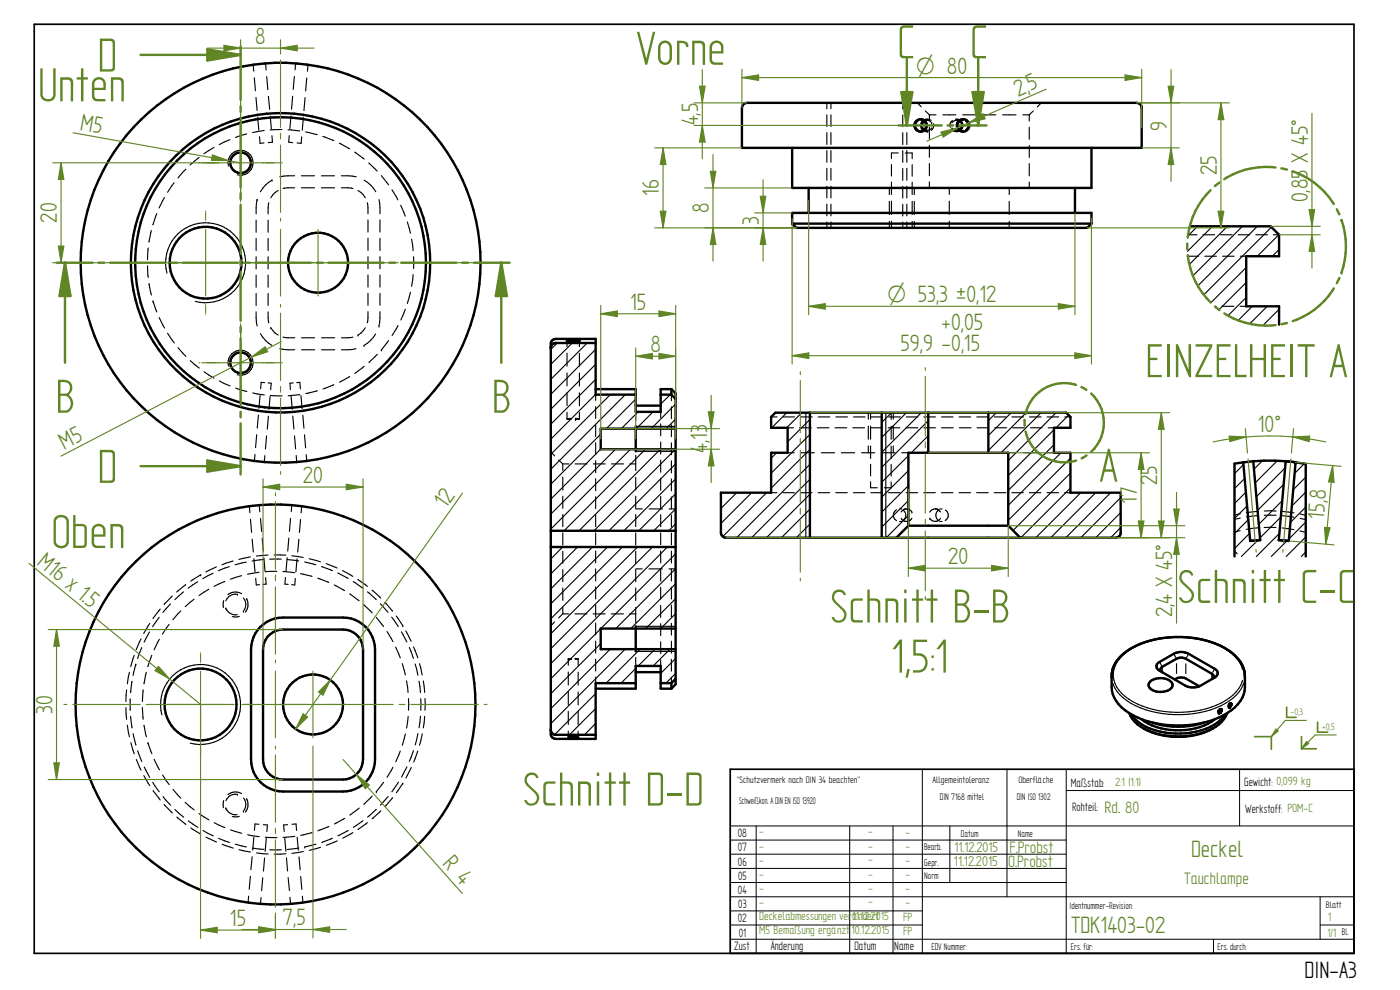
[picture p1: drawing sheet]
<svg xmlns="http://www.w3.org/2000/svg" width="420mm" height="297mm" viewBox="0 0 420 297" stroke-linecap="round" stroke-linejoin="round" font-family="sans-serif">
<defs><g id="words">
<g font-size="16.1" fill="#5f8525">
<text x="269.3" y="17.5">C</text>
<text x="291.1" y="17.5">C</text>
<text x="29.2" y="21.5">D</text>
<text x="191" y="19.4">Vorne</text>
<text x="11.4" y="30.4">Unten</text>
<text x="343.7" y="113.2">EINZELHEIT A</text>
<text x="16.7" y="123.8">B</text>
<text x="147.6" y="123.8">B</text>
<text x="29.2" y="144.9">D</text>
<text x="329.9" y="144.5">A</text>
<text x="15.3" y="164.4">Oben</text>
<text x="353.4" y="180.9">Schnitt C-C</text>
<text x="249.1" y="186.8">Schnitt B-B</text>
<text x="267.4" y="201.8">1,5:1</text>
<text x="156.9" y="241.7">Schnitt D-D</text>
</g>
<g font-size="8" fill="#5f8525">
<text x="76.6" y="13.2">8</text>
<text x="305.6" y="29" transform="rotate(-23 305.6 29)">2,</text>
<text x="309.3" y="27.4" transform="rotate(-23 309.3 27.4)">5</text>
<text x="23.9" y="38.9" transform="rotate(10 23.9 38.9)">M5</text>
<text x="209.5" y="37.6" transform="rotate(-90 209.5 37.6)">4,5</text>
<text x="350.2" y="39.2" transform="rotate(-90 350.2 39.2)">9</text>
<text x="365.2" y="52.6" transform="rotate(-90 365.2 52.6)">25</text>
<text x="197.8" y="58.9" transform="rotate(-90 197.8 58.9)">16</text>
<text x="212.8" y="64" transform="rotate(-90 212.8 64)">8</text>
<text x="392.5" y="60.7" transform="rotate(-90 392.5 60.7)">0,85 X 45°</text>
<text x="17.1" y="66.8" transform="rotate(-90 17.1 66.8)">20</text>
<text x="227.7" y="67.4" transform="rotate(-90 227.7 67.4)">3</text>
<text x="189.1" y="92.9">15</text>
<text x="282.6" y="99">+0,05</text>
<text x="195.2" y="105.6">8</text>
<text x="270.2" y="105.5">59,9 -0,15</text>
<text x="377.5" y="129.5">10°</text>
<text x="19.3" y="135" transform="rotate(-27 19.3 135)">M5</text>
<text x="212.2" y="135.9" transform="rotate(-90 212.2 135.9)">4,13</text>
<text x="90.9" y="144.9">20</text>
<text x="347.3" y="145.5" transform="rotate(-90 347.3 145.5)">25</text>
<text x="133.8" y="152.8" transform="rotate(-55 133.8 152.8)">12</text>
<text x="341.2" y="151.2" transform="rotate(-90 341.2 151.2)">17</text>
<text x="397.3" y="155.9" transform="rotate(-85 397.3 155.9)">15,</text>
<text x="397.8" y="150.1" transform="rotate(-85 397.8 150.1)">8</text>
<text x="10.9" y="169.2" transform="rotate(39 10.9 169.2)">M16 x 1.</text>
<text x="284.6" y="169.2">20</text>
<text x="25.2" y="180.9" transform="rotate(39 25.2 180.9)">5</text>
<text x="351.8" y="185.2" transform="rotate(-90 351.8 185.2)">2,4 X 45°</text>
<text x="15.7" y="214.2" transform="rotate(-90 15.7 214.2)">30</text>
<text x="357.5" y="257.2">Deckel</text>
<text x="132.6" y="259.3" transform="rotate(48 132.6 259.3)">R 4</text>
<text x="69" y="277.8">15</text>
<text x="84.8" y="277.7">7,5</text>
<text x="321.4" y="280">TDK1403-02</text>
</g>
<text font-size="8" x="391.5" y="293.5">DIN-A3</text>
<g font-size="7.7" fill="#5f8525">
<text x="275" y="22.1">O 80</text>
<text x="266.3" y="90.7">O 53,3 ±0,12</text>
</g>
<g font-size="5.6" fill="#5f8525">
<text x="331.5" y="243.8">Rd. 80</text>
<text x="302.9" y="256.1">F.Probst</text>
<text x="302.6" y="260.3">O.Probst</text>
<text x="355.4" y="265.2">Tauchlampe</text>
</g>
<g font-size="4.8" fill="#5f8525">
<text x="286.4" y="255.8">11.12.2015</text>
<text x="286.3" y="259.8">11.12.2015</text>
</g>
<g font-size="4.1">
<text x="321.4" y="236.1">Maßstab:</text>
<text x="373.4" y="235.9">Gewicht: 0,099 kg</text>
<text x="321.7" y="243.4">Rohteil:</text>
<text x="373.7" y="243.9">Werkstoff: POM-C</text>
<text x="221.4" y="251.2">08</text>
<text x="221.4" y="255.4">07</text>
<text x="221.5" y="259.7">06</text>
<text x="221.5" y="263.9">05</text>
<text x="221.5" y="268.1">04</text>
<text x="221.6" y="272.5">03</text>
<text x="221.4" y="276.7">02</text>
<text x="221.7" y="281.1">01</text>
<text x="220.4" y="285.1">Zust</text>
<text x="231.3" y="285.1">Änderung</text>
<text x="256.4" y="285.1">Datum</text>
<text x="268.4" y="285.1">Name</text>
</g>
<g font-size="4.1" fill="#5f8525">
<text x="398.4" y="281.2">1/1</text>
<text x="398.6" y="276.4">1</text>
</g>
<g font-size="4" fill="#5f8525">
<text x="334.7" y="235.8">2:1 (1:1)</text>
<text x="227.8" y="250.7">-</text>
<text x="260.5" y="250.6">-</text>
<text x="271.7" y="250.7">-</text>
<text x="227.8" y="255">-</text>
<text x="260.5" y="254.9">-</text>
<text x="271.7" y="255.1">-</text>
<text x="227.8" y="263.4">-</text>
<text x="227.8" y="259.1">-</text>
<text x="260.5" y="263.3">-</text>
<text x="260.5" y="259">-</text>
<text x="271.7" y="263.5">-</text>
<text x="271.7" y="259.2">-</text>
<text x="227.8" y="267.6">-</text>
<text x="260.5" y="267.5">-</text>
<text x="271.7" y="267.8">-</text>
<text x="227.8" y="271.7">-</text>
<text x="260.5" y="271.7">-</text>
<text x="271.7" y="271.9">-</text>
<text x="227.8" y="280.3">M5 Bemaßung ergänzt</text>
<text x="227.8" y="276.1">Deckelabmessungen verändert</text>
<text x="255.5" y="280.2">10.12.2015</text>
<text x="255.8" y="276.1">11.12.2015</text>
<text x="271" y="280.5">FP</text>
<text x="271" y="276.3">FP</text>
</g>
<g font-size="3.3">
<text x="282.1" y="239.9">DIN 7168 mittel</text>
<text x="305.2" y="239.9">DIN ISO 1302</text>
<text x="221.9" y="241.2">Schweißkon. A DIN EN ISO 13920</text>
<text x="288.4" y="251">Datum</text>
<text x="305.4" y="251">Name</text>
<text x="277.3" y="255">Bearb.</text>
<text x="277.4" y="263.8">Norm</text>
<text x="277.4" y="259.7">Gepr.</text>
<text x="321" y="272.8">Identnummer-Revision:</text>
<text x="402.7" y="280.7">Bl.</text>
<text x="279.5" y="285.1">EDV Nummer:</text>
<text x="321.4" y="285.1">Ers. für:</text>
<text x="365.4" y="285.1">Ers. durch:</text>
</g>
<g font-size="3.2" fill="#5f8525">
<text x="387.3" y="214.5">-0,3</text>
<text x="396.8" y="218.9">+0,5</text>
</g>
<g font-size="3.2">
<text x="221.1" y="235">&quot;Schutzvermerk nach DIN 34 beachten&quot;</text>
<text x="279.9" y="235">Allgemeintoleranz</text>
<text x="305.6" y="235">Oberfläche</text>
<text x="397.9" y="272.5">Blatt</text>
</g>
</g></defs>
<path d="M10.3 7.3h396v278.7h-396zM406.3 230.8h-187.2v55.2" fill="none" stroke="#000" stroke-width=".51"/>
<g fill="none" stroke="#000" stroke-width=".3">
<path d="M276.8 230.8v55.2M302.2 230.8v38.3M320 237.2h86.3M320 230.8v55.2M372 230.8v17M219.1 256.3h100.9M219.1 252.1h100.9M219.1 247.8h187.2M226.9 247.8v38.2M255 247.8v38.2M268 247.8v38.2M285.1 247.8v17"/>
<path d="M219.1 277.5h57.7M219.1 273.3h57.7M219.1 269.1h187.2M219.1 264.8h100.9M219.1 260.6h100.9M396.2 277.5h10.1M396.2 269.1v12.7M219.1 281.8h187.2M364.2 281.8v4.2"/>
</g>
<path d="M376.5 221h5v3.8" fill="none" stroke="#5f8525" stroke-width=".51"/>
<path d="M385.7 216.2l-4.2 4.8" fill="none" stroke="#5f8525" stroke-width=".34"/>
<path d="M382.9 218.7l.7 .6-2.1 1.7z" fill="#5f8525"/>
<path d="M382.9 218.7l.7 .6-2.1 1.7zM385.7 216.2h6.3M394.7 220.5l-4.1 4.2" fill="none" stroke="#5f8525" stroke-width=".34"/>
<path d="M386.2 212.2v3h2.8M390.6 221v3.7h4.4" fill="none" stroke="#5f8525" stroke-width=".51"/>
<path d="M392.1 222.5l.7 .6-2.2 1.6z" fill="#5f8525"/>
<g fill="none" stroke="#5f8525" stroke-width=".34">
<path d="M84.2 15.3v.9M84.2 18v20.2M72.2 36.3v.3M72.2 37.1v23.4M222.7 23.3l5-.8v1.6zM59.7 48.9h.2M60.5 48.9h23.4M84.2 40v1.7M84.2 43.5v20.2M84.5 48.9h.2M20.7 78.8h.9M23.4 78.8h20.2"/>
<path d="M45.4 78.8h1.7M48.9 78.8h20.2M70.9 78.8h.8M72.2 61.1v.2M74.2 78.8h45.3M84.2 65.5v.8M84.2 68.8v20M95.5 68.8v20M121.3 78.8h1.8M124.8 78.8h20.2M146.8 78.8h.9M72.2 96.4v.2"/>
<path d="M72.2 97.2v23.3M84.2 91.4v.8M84.2 94v20.2M59.7 108.8h.2M60.5 108.8h23.4M84.2 116v1.7M84.2 119.5v20.2M84.5 108.8h.2M72.2 121.1v.2M82.7 147.9v.9M82.7 150.5v20.3M84.2 141.5v.8"/>
<path d="M82.7 172.6v1.6M82.7 176.1v20.2M82.7 198v.9M19.2 211.4h.9M21.9 211.4h20.2M43.8 211.4h1.8M47.4 211.4h20.2M69.4 211.4h.8M72.7 211.4h45.3M82.7 201.4v20M93.9 201.4v20M119.8 211.4h1.7"/>
<path d="M123.3 211.4h20.2M145.3 211.4h.9M82.7 223.9v.8M82.7 226.5v20.2M392.1 222.5l.7 .6-2.2 1.6zM394.7 220.5h6.3M82.7 248.5v1.7M82.7 252v20.2M82.7 274v.9"/>
</g>
<path d="M395.4 216.7v3h3.1" fill="none" stroke="#5f8525" stroke-width=".51"/>
<g fill="none" stroke="#000" stroke-width=".72">
<path d="M223.3 31.2l.8-.3h117.1a1.48 1.48 0 0 1 1.4 1.5v12h-119.9v-12zM277.3 36.1a1.9 1.9 0 0 0 0 3.1M288 36.1a1.9 1.9 0 0 1 0 3.1M237.7 44.4v12h89.9v-12M242.7 56.4v7.5M322.6 56.4v7.5M237.7 67.1l1.3 1.3h87.3l1.3-1.3M237.7 67.1h89.9M237.7 67.1v-3.2h89.9v3.2M78.1 188.1a9.6 9.6 0 0 1 6.9-2.8h17.9a9.6 9.6 0 0 1 9.7 9.6v33a9.7 9.7 0 0 1-9.7 9.6h-17.9a9.6 9.6 0 0 1-9.7-9.6v-33a9.6 9.6 0 0 1 2.8-6.8zM80.3 191a6.2 6.2 0 0 1 4.7-2.1h17.9a6 6 0 0 1 6.1 6v33a6.1 6.1 0 0 1-6.1 6h-17.9a6 6 0 0 1-6.1-6v-33a5.8 5.8 0 0 1 1.4-3.9zM347.5 198.9l5.3-3 2-.3 1.9 .6 7.8 4.5a1.38 1.38 0 0 1 1 1.3 1.38 1.38 0 0 1-1 1.3l-4.8 2.7-1.3 .2h-1.4l-1.2-.5-7.8-4.5a1.34 1.34 0 0 1-.5-2.3z"/>
<path d="M333.6 202.4a11 11 0 0 0 1.4 7.9 19.6 19.6 0 0 0 13.1 7 29.7 29.7 0 0 0 21.5-4.2 9.2 9.2 0 0 0 4-6.9v-3.3M338.9 214a10.5 10.5 0 0 0 7.1 5.8 22.8 22.8 0 0 0 19.8-2.5 7.9 7.9 0 0 0 2.5-3.3M339.5 214.3a14 14 0 0 0 10.1 5.5 22.3 22.3 0 0 0 15.9-3.1l2.2-2.4M342.6 215.8a19.8 19.8 0 0 0 17.6 2.3 12.3 12.3 0 0 0 4.4-2.3M343 218.4a22.6 22.6 0 0 0 21.2 0M345.2 204.5a4.8 4.8 0 0 1 6.6 .6 1.93 1.93 0 0 1-1.8 2.2 4.3 4.3 0 0 1-5.3-1.6l.2-.8zM345.7 216.7a24.5 24.5 0 0 0 15.8 0M348.8 201.7a.88 .88 0 0 1-.6-.8 .88 .88 0 0 1 .6-.8l4.3-2.4a2.94 2.94 0 0 1 2.8 0l7.8 4.4a.85 .85 0 0 1 .5 .8 .85 .85 0 0 1-.5 .9M352.6 203.9a3.3 3.3 0 0 1 3.3-.3l4 2.3M366.3 212.8l-.6 .4v.5M366.3 212.7l.2 .1M366.6 212.9h.1"/>
<path d="M366.6 213l-.3 .8h-.5M369.1 211.1l-.3 .9M369.4 211h-.2M369.6 211.2l-.1 .5-.5 .4M373.6 202.3l-.1-.3a6.9 6.9 0 0 0-1.5-3.8 13.5 13.5 0 0 0-5.2-4.1l-2.3-1.1-3.5-1.1-6.1-.8h-2.6l-3.9 .4-5.4 1.4a13.4 13.4 0 0 0-9.2 8.3l-.2 1.2M373.6 202.4v1"/>
<circle cx="276.3" cy="37.6" r="1.86"/>
<circle cx="289" cy="37.6" r="1.87"/>
<circle cx="72.2" cy="48.8" r="3.1"/>
<circle cx="61.7" cy="78.8" r="10.8"/>
<circle cx="84.2" cy="78.8" r="43.7"/>
<circle cx="84.2" cy="78.8" r="44.9"/>
<circle cx="84.2" cy="78.8" r="60"/>
<circle cx="95.5" cy="78.8" r="9"/>
<circle cx="72.2" cy="108.8" r="3.1"/>
<circle cx="60.2" cy="211.4" r="10.8"/>
<circle cx="82.7" cy="211.4" r="60"/>
<circle cx="93.9" cy="211.4" r="9"/>
</g>
<g fill="none" stroke="#000" stroke-width=".34">
<path d="M76 19.4l.1 1.9M79.7 19l.2 2M88.7 19l-.1 2M92.4 19.4l-.1 2M76.3 23.3l.4 3.9M76.8 29.3l.4 3.8M77.3 35.1l.4 3.9M79.3 39.2l-3.5 .6M80 23l.4 3.9M80.5 28.9l.4 3.9M81.1 34.8l.3 3.9M84.6 38.9l-3.5 .1"/>
<path d="M86.4 38.9l3.5 .4M87.3 34.8l-.3 3.9M87.8 28.9l-.3 3.9M88.3 22.9l-.3 3.9M91 35.2l-.3 3.9M91.6 29.3l-.4 3.9M91.7 39.6l3.5 .8M92.1 23.4l-.4 3.9M248.1 30.9v1.7M248.1 34.5v3.5M248.1 39.8v3.5M249.4 30.9v1.7"/>
<path d="M249.4 34.5v3.5M249.4 39.8v3.5M270.9 30.9v1.8M270.9 34.5v3.5M270.9 39.8v3.6M272.1 30.9v1.7M272.1 34.5v3.5M272.1 39.8v3.5M275.3 30.9l1.2 1.1M275.5 36.4a1.46 1.46 0 0 0 0 2.5M276.3 39.5h.6M276.3 35.8h.7"/>
<path d="M276.3 39.1h.6M276.3 36.1h.7M277 36.4a1.44 1.44 0 0 1 .1 2.5M277.1 38.4l1 .7M277.3 39.2l1.1 .3M277.5 36l-.2 .1M277.7 39.5h.7M277.7 33.3l1.2 1.2M277.7 35.8l1.2 .1 .5 .2M277.7 36.1h.7M277.8 35.8l-.1 .1M278.4 36.1l.4 .1 .8 .6"/>
<path d="M278.4 36.1l-.5 .1-.8 .6M278.9 34.5h2M278.9 34.5v1.8M278.9 38.1v3.6M279.6 38.4a1.73 1.73 0 0 1-1.9 .7M280.2 37.1a1.89 1.89 0 0 1-.7 2M282.9 34.5h4M285.7 36.9a1.46 1.46 0 0 1 2.5 0M285.7 38.4l.3 .4 1 .3M285.8 36.2a1.72 1.72 0 0 0-.6 2M285.9 39.2l.5 .2 1.2 .1M286.9 35.8l1.1 .3"/>
<path d="M287 35.8h.6M287 39.1h.6M287 36.1h.6M287.6 39.4l-.3 .1M288 39.2l-.2 .1M288.2 36.4a1.48 1.48 0 0 0 .1 2.5M288.2 38.4l-.3 .4-.9 .3M288.3 39.5h.7M288.3 39.1h.7M288.4 35.8h.6M288.4 36.1h.6M288.9 34.5h4"/>
<path d="M289.8 36.4a1.49 1.49 0 0 1 0 2.5M294.9 34.5h4M300.9 34.5h4M306.9 34.5h2M308.9 34.5v1.8M308.9 38.2v3.6M310.1 33.3l-1.2 1.2M312.5 30.9l-1.2 1.2M49.3 59.3l-1.6 3.1M52.3 54.8l-2 2.9M55.8 50.8l-2.4 2.6M59.8 47.2l-2.7 2.3"/>
<path d="M64.2 44.2l-3 1.9M68.6 49.8a3.8 3.8 0 0 1 3.2-4.7 3.8 3.8 0 0 1 4.1 4 3.8 3.8 0 0 1-4.7 3.4M69 41.9l-3.2 1.5M74 40.2l-3.3 1M77.2 59.9l-.3 4.3M77.9 41l.2 2 1.1-.1M81.6 40.7l.2 2-1.3 .1M81.6 54a9.5 9.5 0 0 0-3.5 3.5M83.5 57.1l-1.6 1.4-.6 .9M86.8 40.7l-.2 2 1.2 .1M88.4 56.3l-3.4 .3M88.4 52.7l-4.4 .3"/>
<path d="M90.5 56.3h3.9M90.5 52.7h3.9M90.5 41.1l-.1 1.9-1.3-.1M96.5 56.3h3.9M96.5 52.7h3.9M96.9 40.9l3.3 1.3M101.8 43l3.1 1.7M102.4 56.3l3.5 .3M102.4 52.7l4.5 .3M106.5 45.6l2.8 2.1M107.4 57.1l1.6 1.4 .6 .9M109.3 54.1a9.3 9.3 0 0 1 3.5 3.4"/>
<path d="M110.7 48.9l2.5 2.5M113.7 59.9l.3 4.2M114.5 52.7l2.1 2.8M117.6 56.9l1.8 3.1M248.1 45.2v3.5M248.1 50.5v3.6M248.1 55.9v3.5M249.4 45.2v3.5M249.4 50.5v3.6M249.4 55.9v3.5M266.9 56.4v2M267.5 49.4v3.4"/>
<path d="M267.5 54.6v3.7M269.6 45.9h-2.1v1.7M270.9 45.2v3.5M270.9 50.5v3.6M270.9 55.9v3.5M271.7 45.9h2.1v1.7M272.1 45.2v3.5M272.1 50.5v3.6M272.1 55.9v3.5M273.8 49.4v3.5M273.8 54.7v3.7M274.4 56.4v2"/>
<path d="M278.9 43.6v3.6M278.9 49.1v3.6M278.9 54.6v1.8M284.9 56.4v1.9M302.9 56.4v2M308.9 43.6v3.6M308.9 49.1v3.6M308.9 54.6v1.8M44.3 79.8l.2 3.5M44.5 74.4l-.2 3.5M45.4 69.2l-.7 3.4M47.1 64.1l-1.2 3.3"/>
<path d="M76.9 66v3.7M76.9 71.5v3.7M76.9 77v3.7M80.5 66v3.7M80.5 71.5v3.7M80.5 77v3.7M80.7 60.8l-.2 3.4M110.2 60.8l.2 3.3M110.4 66v3.6M110.4 71.5v3.6M110.4 77v3.6M114 66v3.6"/>
<path d="M114 71.5v3.6M114 77v3.6M120.3 61.6l1.3 3.3M122.2 66.6l1 3.4M123.5 71.8l.5 3.4M124.1 77v3.6M248.1 61.3v3.5M248.1 66.6v1.8M249.4 61.3v3.5M249.4 66.6v1.8M266.9 60.4v4M266.9 66.4v2"/>
<path d="M267.5 60.4v3.9M267.5 66.4v2M270.9 61.3v3.5M270.9 66.6v1.8M272.1 61.3v3.5M272.1 66.6v1.8M273.8 60.4v4M273.8 66.4v2M274.4 60.4v4M274.4 66.4v2M284.9 60.4v3.9M284.9 66.4v2"/>
<path d="M302.9 60.4v4M302.9 66.4v2M44.7 85.1l.8 3.4M45.9 90.3l1.2 3.3M47.8 95.3l1.6 3.1M50.1 82a12 12 0 0 1 10.5-15.1 12 12 0 0 1 13 13 12 12 0 0 1-15 10.5M50.3 100l2 2.9M76.9 82.5v3.7M76.9 88.1v3.6M76.9 93.6l.3 4.2M80.5 93.6l.2 3.3M80.5 82.5v3.7"/>
<path d="M80.5 88.1v3.6M81.3 98.3l1.3 1.6 .9 .6M109.6 98.3l-1.3 1.6-.9 .6M110.4 93.5l-.2 3.4M110.4 82.5v3.6M110.4 88v3.6M114 93.5l-.3 4.3M114 82.5v3.6M114 88v3.6M119.5 97.7l-1.8 3M121.7 92.8l-1.4 3.2M123.2 87.7l-1 3.4"/>
<path d="M124 82.4l-.5 3.5M53.4 104.3l2.4 2.6M57.1 108.2l2.7 2.2M61.2 111.5l3 2M65.8 114.3l3.2 1.5M68.6 109.8a3.8 3.8 0 0 1 3.2-4.7 3.8 3.8 0 0 1 4.1 4 3.8 3.8 0 0 1-4.7 3.3M70.7 116.5l3.4 1M75.9 117.9l3.4 .6M78.1 118.7l-.4 3.8M78.1 100.1a9.9 9.9 0 0 0 3.5 3.5M79.4 114.8l-1-.1-.2 1.9M80.5 114.9l.9 .1-.2 1.9"/>
<path d="M81.1 119l-.4 3.9M81.1 118.7l3.6 .1M84 104.6l1.2 .3h3.3M85 101.1l3.5 .2M87.4 118.9l.3 3.9M88 114.9l-1 .1 .2 1.9M89.1 114.8l.9-.1 .2 2M90 118.4l-3.5 .3M90.3 118.7l.4 3.9M90.5 101.3h3.9M90.5 104.9h3.9M95.2 117.3l-3.4 .8"/>
<path d="M96.5 101.3h3.9M96.5 104.9h3.9M100.2 115.4l-3.3 1.3M104.9 113l-3 1.7M105.9 101.1l-3.4 .2M106.8 104.6l-1.1 .3h-3.2M109.3 109.9l-2.8 2.1M112.7 100.2a9.6 9.6 0 0 1-3.4 3.4M113.2 106.3l-2.5 2.5M116.6 102.2l-2.1 2.8M76.5 136.4l-.1 1.9M77 130.4l-.3 3.9"/>
<path d="M77.5 124.5l-.3 3.9M79.5 136.7l-.2 1.9M80 130.8l-.3 3.9M80.5 124.9l-.3 3.9M87.9 124.8l.3 3.9M88.4 130.8l.3 3.9M88.9 136.7l.2 1.9M90.9 124.6l.3 3.9M91.4 130.5l.3 3.9M91.9 136.4l.2 1.9M74.8 151.9l.2 1.9M75.2 155.8l.3 3.9"/>
<path d="M77.8 151.6l.2 1.9M78.2 155.6l.3 3.9M87.2 155.5l-.3 3.9M87.6 151.6l-.2 1.9M90.2 155.9l-.3 3.9M90.5 151.9l-.1 2M51.7 178.9l-2.4 2.5M55.1 177.6l-2.6 2.3M55.7 175.4l-2.7 2.2M58.2 179.8l-2.6 2.2M59.3 174.5l-2.8 2M60.2 172.5l-3 1.9"/>
<path d="M62.7 176.8l-3 1.9M64 172l-3.1 1.6M64.9 170.1l-3.1 1.5M67.5 174.5l-3.2 1.4M68.8 170l-3.2 1.2M70 168.3l-3.4 1.2M71.2 178.3a3.1 3.1 0 0 0-3.4 2M72.5 178.1h-.1a3.6 3.6 0 0 0-4 .3M72.5 172.7l-3.3 1.1M73.1 179.4a3.1 3.1 0 0 1 0 4M73.9 168.7l-3.3 .8M74 179.7a3.6 3.6 0 0 1-.4 4"/>
<path d="M75.1 167.1l-3.4 .8M75.7 161.8l.3 3.8M76.2 167.6l.3 3.9M76.7 173.5l.2 2 1-.1M77.8 171.7l-3.5 .6M78.7 161.5l.3 3.9M79.2 167.9l-3.5 .4M79.2 167.4l.3 3.9M79.7 173.3l.2 2h-1M80.4 166.5l-3.4 .3M80.9 167.8h3.5M82.2 166.5l3.6 .1"/>
<path d="M83.1 171.4l-3.5 .1M84.9 171.5l3.5 .3M85.7 173.3l-.2 2h1M86.2 167.9l3.5 .4M86.2 167.3l-.4 4M86.7 161.5l-.4 3.9M87.6 166.8l3.4 .5M88.6 173.6l-.1 1.9-1-.1M89.1 167.7l-.3 3.9M89.7 161.8l-.3 3.9M90.2 172.1l3.4 .8M91.4 168.6l3.4 .9"/>
<path d="M92.8 167.6l3.4 1M95.4 173.5l3.3 1.3M96.5 170l3.3 1.2M97.9 169.1l3.3 1.3M100.3 175.5l3.1 1.7M101.4 172l3.1 1.6M102.8 171.2l3.1 1.7M104.9 178.2l2.9 2.1M106 174.5l2.9 1.9M107.4 173.9l2.9 2M110.3 177.6l2.6 2.3M111.7 177.1l2.5 2.4"/>
<path d="M40.3 196.6l-1.1 3.4M40.8 199.3l-.8 3.3M42.3 191.7l-1.4 3.2M42.5 194.3l-1.2 3.3M44.9 189.6l-1.6 3.1M44.9 187.1l-1.8 3M45.5 196.6l-1.1 3.4M47.8 185.2l-2 2.8M47.8 191.8l-1.5 3.1M48.1 182.8l-2.2 2.7M50.7 187.4l-1.9 2.8M51.2 181.2l-2.3 2.6"/>
<path d="M54.3 183.3l-2.4 2.6M67.1 180.2l-.1 2.1M67.8 182.5a3.1 3.1 0 0 0 3.4 1.9M71.8 185h-2.1M109.2 181.4l2.5 2.5M112.9 185.3l2.2 2.7M114.2 181.1l2.2 2.6M115.5 180.7l2.3 2.7M116.2 189.5l1.7 3M117.5 185.2l2 2.8M118.7 194.1l1.4 3.3M118.9 184.8l2 2.9"/>
<path d="M120.5 189.6l1.6 3M120.7 199.1l1 3.4M121.8 189.3l1.6 3.1M122.8 194.3l1.3 3.2M124.1 194.1l1.3 3.3M124.6 199.2l.8 3.4M125.9 199.1l.8 3.4M348.2 199l.4 .7M352.5 196.6l.4 .7M353.1 199.1v3M355.9 199.2v2.9M356.5 196.6l-.4 .7"/>
<path d="M37.8 212.3l.2 3.5M38 207l-.2 3.5M38.2 217.6l.7 3.5M38.9 201.7l-.7 3.5M39.1 209.7v3.4M39.2 214.9l.4 3.5M39.6 204.4l-.4 3.5M42.7 212.3l.3 3.5M43 207l-.3 3.5M43.2 217.6l.7 3.5M43.9 201.7l-.7 3.5M48.6 214.5a12 12 0 0 1 10.5-15.1 12 12 0 0 1 13 13 12 12 0 0 1-15 10.6"/>
<path d="M122 204.3l.5 3.5M122.5 214.9l-.5 3.5M122.6 209.6v3.5M125.8 204.4l.4 3.4M126.2 214.9l-.4 3.5M126.3 209.6v3.5M127 204.3l.5 3.5M127.5 214.9l-.5 3.5M127.5 209.6v3.5M348.8 200.5v.8M363.7 202.5v.8M364.3 201l-.4 .7"/>
<path d="M372.9 200.9a11.2 11.2 0 0 0-6.3-6.8 30.7 30.7 0 0 0-26.6 .3 9.7 9.7 0 0 0-5.9 8.6 10.1 10.1 0 0 0 5.9 7.5 30.3 30.3 0 0 0 27.9-.4 10.6 10.6 0 0 0 5-6M373.3 204.9a12.7 12.7 0 0 1-8.4 7.5 30.8 30.8 0 0 1-26.7-2.2 9.9 9.9 0 0 1-4.2-5.2M39.3 222.8l1 3.4M40 220.1l.8 3.4M40.9 227.9l1.4 3.2M41.3 225.3l1.2 3.2M43.2 232.7l1.7 3M43.3 230.1l1.6 3.1M44.4 222.9l1.2 3.2M45.8 234.7l2 2.9M46 237.2l2.1 2.8M46.3 227.8l1.6 3.2"/>
<path d="M48.8 232.5l2 2.9M48.9 239l2.3 2.6M51.9 236.9l2.4 2.6M71.2 238.3a2.99 2.99 0 0 0-3.4 1.9M72.5 238.1l-.1-.1a3.6 3.6 0 0 0-4 .4M73.1 239.4a3.1 3.1 0 0 1 0 4M74 239.7a3.5 3.5 0 0 1-.4 4M111.7 238.8l-2.5 2.5M115.1 234.7l-2.2 2.8M116.5 239l-2.3 2.6M117.8 239.4l-2.2 2.6M117.9 230.2l-1.7 3"/>
<path d="M119.6 234.7l-2 2.9M120.1 225.3l-1.3 3.3M120.9 235l-2 2.9M121.7 220.2l-1 3.4M122.1 230.1l-1.6 3.1M123.4 230.3l-1.6 3.1M124.1 225.2l-1.3 3.2M125.4 225.3l-1.2 3.3M125.4 220.1l-.8 3.4M126.7 220.2l-.8 3.4M49.3 241.4l2.4 2.5M52.5 242.9l2.6 2.3"/>
<path d="M53.1 245.2l2.7 2.2M55.6 240.7l2.7 2.3M56.5 246.3l2.9 1.9M57.3 248.4l2.9 1.9M59.7 244.1l3 1.9M60.9 249.2l3.1 1.6M61.8 251.2l3.2 1.4M64.3 246.8l3.2 1.5M65.6 251.5l3.3 1.3M66.7 253.3l3.3 1.2M67.1 240.2l-.1 2.2M67.8 242.4a3.1 3.1 0 0 0 3.4 2"/>
<path d="M69.2 249l3.3 1M70.6 253.3l3.3 .8M71.7 254.9l3.5 .8M71.8 244.9l-2.1 .1M74.3 250.4l3.5 .6M75.7 257l-.4 3.9M75.7 254.5l3.5 .3M76.2 251.2l-.3 3.9M77 255.9l3.5 .3M77.7 247.3l-1.2-.1-.1 1.9M79 247.4l1.3 .1-.2 2M79.4 257.4l-.3 4"/>
<path d="M79.6 251.2l3.5 .1M79.9 251.5l-.3 3.9M81 255h3.4M85.5 251.5l.3 3.9M85.8 256.2l-3.5 .1M86 257.4l.3 3.9M86.3 247.4l-1.2 .1 .2 2M87.6 247.3l1.2-.1 .2 2M88.5 251l-3.5 .2M89.2 251.2l.3 3.9M89.7 254.4l-3.5 .5M89.7 257.1l.4 3.9"/>
<path d="M91 255.5l-3.4 .5M93.7 249.8l-3.5 .8M94.8 253.3l-3.3 .8M96.2 254.2l-3.4 .9M98.7 248l-3.3 1.3M99.8 251.5l-3.2 1.3M101.2 252.3l-3.3 1.3M103.5 245.5l-3.1 1.7M104.5 249.2l-3.1 1.6M105.9 249.8l-3 1.7M107.8 242.4l-2.8 2.2M108.9 246.3l-2.9 1.9"/>
<path d="M110.3 246.8l-2.9 2.1M112.9 242.9l-2.6 2.3M114.3 243.3l-2.6 2.4M74.6 268.9l-.1 1.9M75.1 262.9l-.3 3.9M78.3 269.3l-.1 1.9M78.9 263.4l-.4 3.9M86.5 263.3l.4 3.9M87 269.2l.2 2M90.2 263l.4 3.9M90.8 268.9l.1 1.9"/>
</g>
<g fill="#000">
<circle cx="277.1" cy="36.9" r=".17"/>
<circle cx="277.1" cy="38.9" r=".17"/>
<circle cx="278.4" cy="39.5" r=".17"/>
<circle cx="279.6" cy="36.8" r=".17"/>
<circle cx="285.7" cy="38.4" r=".17"/>
<circle cx="286.9" cy="35.8" r=".17"/>
<circle cx="289.8" cy="38.9" r=".17"/>
<circle cx="77.2" cy="59.9" r=".17"/>
<circle cx="81.6" cy="54" r=".17"/>
<circle cx="45.9" cy="90.3" r=".17"/>
<circle cx="81.3" cy="98.3" r=".17"/>
<circle cx="113.7" cy="97.8" r=".17"/>
<circle cx="107.4" cy="100.5" r=".17"/>
<circle cx="109.3" cy="103.6" r=".17"/>
<circle cx="114.5" cy="105" r=".17"/>
<circle cx="60.2" cy="172.5" r=".17"/>
<circle cx="71.2" cy="178.3" r=".17"/>
<circle cx="74" cy="179.7" r=".17"/>
<circle cx="40.8" cy="199.3" r=".17"/>
<circle cx="67.8" cy="182.5" r=".17"/>
<circle cx="73.1" cy="183.4" r=".17"/>
<circle cx="120.9" cy="187.7" r=".17"/>
<circle cx="365.7" cy="213.7" r=".36"/>
<circle cx="365.8" cy="213.8" r=".36"/>
<circle cx="365.9" cy="213.9" r=".36"/>
<circle cx="366.3" cy="212.8" r=".36"/>
<circle cx="366.4" cy="213.7" r=".36"/>
<circle cx="366.5" cy="212.8" r=".36"/>
<circle cx="366.6" cy="212.8" r=".36"/>
<circle cx="366.6" cy="212.9" r=".36"/>
<circle cx="366.6" cy="213" r=".36"/>
<circle cx="368.8" cy="212" r=".36"/>
<circle cx="368.9" cy="212.1" r=".36"/>
<circle cx="369" cy="212.1" r=".36"/>
<circle cx="369" cy="211.2" r=".36"/>
<circle cx="369.1" cy="212.1" r=".36"/>
<circle cx="369.1" cy="211.1" r=".36"/>
<circle cx="369.3" cy="211" r=".36"/>
<circle cx="369.4" cy="211" r=".36"/>
<circle cx="369.5" cy="211" r=".36"/>
<circle cx="369.5" cy="211.1" r=".36"/>
<circle cx="373.6" cy="202.4" r=".36"/>
<circle cx="44.4" cy="222.9" r=".17"/>
<circle cx="71.2" cy="238.3" r=".17"/>
<circle cx="74" cy="239.7" r=".17"/>
<circle cx="112.9" cy="237.5" r=".17"/>
<circle cx="120.9" cy="235" r=".17"/>
<circle cx="67.8" cy="242.4" r=".17"/>
<circle cx="73.1" cy="243.4" r=".17"/>
<circle cx="91.5" cy="254.1" r=".17"/>
</g>
<path d="M222.7 23.3l5-.8v1.6z" fill="#5f8525"/>
<path d="M337.6 22.5l5 .8-5 .8z" fill="none" stroke="#5f8525" stroke-width=".34"/>
<path d="M337.6 22.5l5 .8-5 .8z" fill="#5f8525"/>
<path d="M222.7 20.8v11.6M222.7 23.3h119.9M342.6 20.8v17.6M78.9 146.1l5-.8v1.6z" fill="none" stroke="#5f8525" stroke-width=".34"/>
<path d="M78.9 146.1l5-.8v1.6z" fill="#5f8525"/>
<path d="M103.9 145.3l5.1 .8-5.1 .8z" fill="none" stroke="#5f8525" stroke-width=".34"/>
<path d="M103.9 145.3l5.1 .8-5.1 .8z" fill="#5f8525"/>
<path d="M78.9 143.6v51.3M78.9 146.1h30.1M109 143.6v51.3M77.7 278.1l5 .8-5 .8z" fill="none" stroke="#5f8525" stroke-width=".34"/>
<path d="M77.7 278.1l5 .8-5 .8z" fill="#5f8525"/>
<path d="M93.9 278.9l5-.8v1.6z" fill="none" stroke="#5f8525" stroke-width=".34"/>
<path d="M93.9 278.9l5-.8v1.6z" fill="#5f8525"/>
<path d="M93.9 223.9v57.5M72.7 278.9h31.2M82.7 274.9v6.5" fill="none" stroke="#5f8525" stroke-width=".34"/>
<g fill="none" stroke="#5f8525" stroke-width=".72">
<path d="M19.5 78.8h8.3M29.6 78.8h1.7M33.1 78.8h16.5M51.4 78.8h1.7M54.9 78.8h16.5M73.2 78.8h1.8M76.7 78.8h16.5M95.1 78.8h1.7M98.5 78.8h16.6M116.9 78.8h1.7M120.4 78.8h16.5M138.7 78.8h1.7"/>
<path d="M142.2 78.8h8.2v30"/>
</g>
<path d="M150.4 78.8l1.7 10h-3.3z" fill="#5f8525"/>
<path d="M19.5 78.8v30M150.4 78.8l1.7 10h-3.3z" fill="none" stroke="#5f8525" stroke-width=".72"/>
<path d="M19.5 78.8l1.7 10h-3.3z" fill="#5f8525"/>
<path d="M17 78.8h2.5M19.5 78.8l1.7 10h-3.3zM150.4 78.8h2.5" fill="none" stroke="#5f8525" stroke-width=".72"/>
<g fill="none" stroke="#000" stroke-width=".34">
<path d="M231.4 125.1h1.8M233.1 135.8l-1.7 1.7M235 125.1h3.5M236.1 123.8l-4.5 4.6M236.4 128.4h1.7M236.4 135.8h2M239.9 128.4h3.5M240.3 125.1h3.4M240.4 135.8h4M240.6 123.8l-4.5 4.6M241.8 123.8v37.5M243.1 125.9l-6.7 6.6"/>
<path d="M243.1 130.3l-11.7 11.7M243.1 134.8l-11.7 11.7M243.1 139.3l-22 22M245.3 128.4h3.5M245.6 125.1h3.4M246.5 135.8h4M250.6 128.4h3.5M250.9 125.1h3.4M252.5 135.8h4M255.9 128.4h3.5M256.1 125.1h3.5M258.6 135.8h3.9"/>
<path d="M260.6 123.8v2M260.6 127.8v4M260.6 133.8v2M261.2 128.4h3.5M261.3 123.8v2M261.3 127.8v4M261.3 133.8v3.7M261.3 139.3v3.5M261.4 125.1h3.5M264.6 135.8h4M265.8 123.8v37.5M266.6 128.4h3.5"/>
<path d="M266.7 125.1h3.5M267.5 123.8v2M267.5 127.9v3.9M267.5 133.9v3.7M267.5 139.4v3.4M267.5 123.8l-2.9 2.9M268.1 123.8v2M268.1 127.8v4M268.1 133.8v2M270.6 135.8h2M271.9 128.4h3.5M272 125.1h3.5"/>
<path d="M272 123.8l-7.4 7.4M272.6 136.7l-8 8M276.5 123.8l-11.9 11.9M277.2 128.4h3.5M277.3 125.1h3.4M278.6 126.2l-14 14M278.6 130.7l-5.1 5.1M278.6 135.2l-.6 .6M282.6 125.1h3.4M282.6 128.4h3.5M287.9 125.1h3.4M287.9 128.4h3.5"/>
<path d="M293.1 125.1h3.5M293.2 128.4h3.5M298.4 125.1h3.5M298.6 128.4h3.5M299 123.8l-2.4 2.4M302.6 135.8h2.3M303.5 123.8l-6.9 6.9M303.7 125.1h3.5M303.9 128.4h3.5M307.2 135.8h4.5M308 123.8l-11.4 11.4M309 125.1h3.5"/>
<path d="M309.2 128.4h3.5M312.5 123.8l-12.1 12M314.1 135.8h2.2M314.3 125.1h3.4M314.6 128.4h1.7M316.3 128.9l-13.7 13.8M316.3 133.4l-13.7 13.8M316.9 123.8l-14.3 14.4M318.4 135.8l-15.8 15.8M319.6 125.1h1.7M320.7 124.5l-3.8 3.9M321.3 137.5l-18.7 18.6"/>
<path d="M216.6 147.8l-.2 .3M221.1 147.8l-4.7 4.8M225.6 147.8l-9.2 9.3M230.1 147.8l-13.2 13.2M231.4 147.8h1.8M234.9 147.8h3.5M240.2 147.8h3.5M243.1 143.8l-17.6 17.5M243.1 148.3l-13.1 13M243.1 152.8l-8.6 8.5M243.1 157.3l-4.1 4M245.5 147.8h3.5"/>
<path d="M250.8 147.8h3.5M256.1 147.8h3.5M261.3 144.6v1.7h2M261.4 147.8h3.5M266.6 147.8h3.6M267.5 144.6v1.7h-2.1M269.1 153a1.87 1.87 0 0 0 0 3.2M270 156.5h.6M270 152.7h.7M270.4 153.6a1.92 1.92 0 0 1 3.3 0M270.5 155.5l.5 .6M271 153a1.86 1.86 0 0 1 0 3.2"/>
<path d="M271 156.1l1.1 .4M271.3 156.5h.8M271.4 152.7h.7M271.9 147.8h3.5M272.6 154.7l-6.6 6.6M272.6 141.2l-8 8M272.6 145.7l-8 8M272.6 150.2l-8 8M273.7 155.5a1.81 1.81 0 0 1-1.6 1M277.2 147.8h3.5M279.1 155.5a2.2 2.2 0 0 0 2.2 1M280.7 152.7a1.74 1.74 0 0 1 1.5 .9"/>
<path d="M280.7 152.7a1.81 1.81 0 0 0-1.6 1M280.7 152.7h.6M281.8 153a1.92 1.92 0 0 0 0 3.2M282 156.5h.7M282.1 152.7h.6M282.3 155.5l-.4 .5-1 .4M282.5 147.8h3.5M283.7 153a1.8 1.8 0 0 1 0 3.2M287.8 147.8h3.5M293.1 147.8h3.5M298.4 147.8h3.5M303.6 147.8h3.5"/>
<path d="M308.9 147.8h3.5M314.2 147.8h3.5M319.5 147.8h1.8M321.3 141.9l-17.3 17.3M321.3 146.4l-14.9 14.9M324.3 147.8l-13.5 13.5M328.8 147.8l-13.5 13.5M333.3 147.8l-13.4 13.5M336.3 149.3l-12 12M336.3 153.8l-7.5 7.5M336.3 158.3l-3 3"/>
</g>
<path d="M232.7 123.8h87.3l1.3 1.3v3.3h-5v7.4h5v12h15v12.1a1.46 1.46 0 0 1-1.5 1.4h-117a1.55 1.55 0 0 1-1.4-1.4v-12.1h15v-12h5v-7.4h-5v-3.3zM243.1 123.8v37.5M264.6 123.8v37.5M278.6 123.8v12M296.6 123.8v12M272.6 157.7v-21.9h30v21.9M272.6 157.7h30M272.6 157.7l-3.6 3.6M302.6 157.7l3.6 3.6" fill="none" stroke="#000" stroke-width=".72"/>
<g fill="#000">
<circle cx="273.7" cy="153.6" r=".17"/>
<circle cx="279.1" cy="155.5" r=".17"/>
<circle cx="281.8" cy="153" r=".17"/>
</g>
<path d="M272.6 170.5l5-.9v1.7z" fill="none" stroke="#5f8525" stroke-width=".34"/>
<path d="M272.6 170.5l5-.9v1.7z" fill="#5f8525"/>
<path d="M297.6 169.6l5 .9-5 .8z" fill="none" stroke="#5f8525" stroke-width=".34"/>
<path d="M297.6 169.6l5 .9-5 .8z" fill="#5f8525"/>
<g fill="none" stroke="#5f8525" stroke-width=".34">
<path d="M240.2 111.5v.9M240.2 114.2v15.6M277.7 110.3v.8M277.7 112.9v18M240.2 131.6v1.7M240.2 135.1v15.6M277.7 132.6v1.7M277.7 136.1v17.9M240.2 152.5v1.8M240.2 156v15.7M272.6 146.8v26.2M277.7 155.8v1.7"/>
<path d="M277.7 159.3v17.9M302.6 157.7v15.3M240.2 173.5v.8M272.6 170.5h30M277.7 179v.9M17 188.9l.8 5h-1.6z"/>
</g>
<path d="M17 188.9l.8 5h-1.6z" fill="#5f8525"/>
<path d="M16.2 228.9h1.6l-.8 5z" fill="none" stroke="#5f8525" stroke-width=".34"/>
<path d="M16.2 228.9h1.6l-.8 5z" fill="#5f8525"/>
<path d="M14.5 188.9h70.5M17 188.9v45M14.5 233.9h70.5" fill="none" stroke="#5f8525" stroke-width=".34"/>
<path d="M293.6 17.6v20h-5.7M272.1 37.6h1.8M274.4 37.6h.3M275.2 37.6h7.4M284.4 37.6h1.7" fill="none" stroke="#5f8525" stroke-width=".72"/>
<path d="M291.9 27.6h3.3l-1.6 10z" fill="#5f8525"/>
<path d="M272.1 17.6v20M291.9 27.6h3.3l-1.6 10z" fill="none" stroke="#5f8525" stroke-width=".72"/>
<path d="M270.5 27.6h3.3l-1.7 10z" fill="#5f8525"/>
<path d="M269.7 37.6h2.4M270.5 27.6h3.3l-1.7 10zM293.6 37.6h2.5M403.9 73.9a25 25 0 0 1-1.3 7.8M322.9 115.5a11.8 11.8 0 0 0-15.1 8.7M324.6 116.1l1.4 .9M327.5 118.1a11.9 11.9 0 0 1 0 17.5M307.5 126v1.7M307.8 129.5a11.9 11.9 0 0 0 15.1 8.7M326.1 136.7l-1.5 .8" fill="none" stroke="#5f8525" stroke-width=".72"/>
<g fill="none" stroke="#000" stroke-width=".34">
<path d="M356.5 76.9h3.2M356.6 70.4h2.6M359.4 67.9l-2.9 2.9M361 70.4h3.5M361.6 76.9h3.5M363.9 67.9l-7.5 7.5M366.3 70.4h3.5M366.9 76.9h3.5M368.4 67.9l-11.5 11.4M371.6 70.4h3.5M372.2 76.9h1.8M372.9 67.9l-14.9 14.9"/>
<path d="M376.9 70.4h3.5M377.3 67.9l-17.8 17.9M381.6 68.2l-20.3 20.2M382.2 70.4h1.7M383.8 70.4l-6.5 6.5M383.9 74.8l-2.1 2.1M364.5 91.9h.3M366.7 91.9h3.6M372.2 91.9h1.8M374 80.3l-10.6 10.5M374 84.8l-8.2 8.1M374 89.2l-5.5 5.5"/>
<path d="M375.8 91.9l-4.2 4.2M380.3 91.9l-5.2 5.3M383.9 92.8l-4.9 4.9M383.9 97.3l-.2 .1M373.2 139.4l-2.7 2.7M378.9 138.3l-2.6 2.5M383.3 138.3l-6.6 6.6M391.4 139.1l-2.8 2.9M372.2 159.2l-1.7 .4M372.2 155.4l-1.7 .4M372.2 154.1l-1.7 .4M373.5 143.6l-3 3"/>
<path d="M373.9 147.7l-3.4 3.4M374.3 151.8l-3.8 3.8M374.6 155.9l-4.1 4.2M377.6 158.4l-3.6 .4M377.6 154.7l-3.6 .4M377.6 153.4l-3.6 .4M379.4 158.3h3.5M379.4 154.6h3.6M379.4 153.3h3.6M384.4 155.2l-6.3 6.2M384.8 150.2l-7 7.1M384.8 158.4l3.5 .5"/>
<path d="M384.8 154.7l3.6 .5M384.8 153.5l3.6 .4M385.3 145.3l-7.9 7.9M385.7 140.4l-8.6 8.7M390.1 159.3l1.8 .4M390.2 155.5l1.7 .4M390.2 154.2l1.7 .4M391.9 143.2l-3.8 3.7M391.9 147.7l-4.2 4.1M391.9 152.1l-4.6 4.7M391.9 156.6l-5.1 5.1M370.5 165.5l.8 .7"/>
<path d="M375 160.1l-4.5 4.5M377.4 162.1l-4.8 4.9M384 160.1l-6.9 6.9M386.2 162.3l-4.7 4.7M391.9 161.1l-5.9 5.9M391.9 165.6l-1.3 1.4"/>
</g>
<path d="M357.1 67.9h24.2l2.6 2.5v6.5h-9.9v15h9.9v5.5M373.1 138.7l-2.6 .4v27.9M376.1 138.4l-3 .3M376.1 138.4l2.1 23.7-3 .2-2.1-23.6M376.1 138.4l3.2-.2 6.6 .2M385.9 138.4l2.9 .3M385.9 138.4l-2.1 23.7 3 .2 2-23.6 3.1 .5v27.8" fill="none" stroke="#000" stroke-width=".72"/>
<g fill="#000">
<circle cx="385.9" cy="138.4" r=".36"/>
<circle cx="388.8" cy="138.7" r=".36"/>
</g>
<circle cx="402.6" cy="81.7" r=".36" fill="#5f8525"/>
<g fill="none" stroke="#5f8525" stroke-width=".72">
<path d="M363.3 57.1a22.9 22.9 0 0 0-6.8 14.2M366 54.8l-1.4 1M382.8 50.2a23.7 23.7 0 0 0-15.4 3.6M384.5 50.5l1.7 .4M387.9 51.4a23.5 23.5 0 0 1 12.4 9.8M356.3 73.1v1.7M356.5 76.5a23 23 0 0 0 6.8 14.3M401.2 62.8l.7 1.5M364.6 92l1.4 1M367.4 94a23.6 23.6 0 0 0 15.5 3.5M386.3 96.9l-1.7 .4M400.3 86.5a23.2 23.2 0 0 1-12.3 9.9"/>
<path d="M401.9 83.4l-.7 1.6"/>
</g>
<circle cx="402.6" cy="66" r=".36" fill="#5f8525"/>
<path d="M402.6 66a25.1 25.1 0 0 1 1.3 7.9" fill="none" stroke="#5f8525" stroke-width=".72"/>
<path d="M17.5 73.8h1.7l-.9 5z" fill="none" stroke="#5f8525" stroke-width=".34"/>
<path d="M17.5 73.8h1.7l-.9 5z" fill="#5f8525"/>
<path d="M18.3 48.9l.9 4.9h-1.7z" fill="none" stroke="#5f8525" stroke-width=".34"/>
<path d="M18.3 48.9l.9 4.9h-1.7z" fill="#5f8525"/>
<path d="M84.2 14.4l5-.8v1.6zM15.8 48.9h49.8M18.3 48.9v29.9M15.8 78.8h4.9" fill="none" stroke="#5f8525" stroke-width=".34"/>
<path d="M84.2 14.4l5-.8v1.6z" fill="#5f8525"/>
<path d="M67.2 13.6l5 .8-5 .8z" fill="none" stroke="#5f8525" stroke-width=".34"/>
<path d="M67.2 13.6l5 .8-5 .8z" fill="#5f8525"/>
<g fill="none" stroke="#5f8525" stroke-width=".34">
<path d="M62.2 14.4h32M72.2 11.9v37M84.2 11.9v3.4M46.2 78.8h.1M46.6 78.8h2.2M49.1 78.8h.1M51.7 78.8h20M61.7 63.3v.2M61.7 63.8v2.1M61.7 66.3h.1M61.7 68.8v20M74.2 78.8h.1"/>
<path d="M74.6 78.8h2.1M77.1 78.8h.1M61.7 91.4h.1M61.7 91.7v2.2M61.7 94.2v.1M60.2 195.9v.1M60.2 196.3v2.2M60.2 198.8v.1M44.7 211.4h.1M45.2 211.4h2.1M47.6 211.4h.1M50.2 211.4h20"/>
<path d="M60.2 201.4v20M72.7 211.4h.1M73.1 211.4h2.1M75.6 211.4h.1M60.2 223.9v.1M60.2 224.3v2.1M60.2 226.7v.2M77.7 278.2l5 .9-5 .8z"/>
</g>
<path d="M77.7 278.2l5 .9-5 .8z" fill="#5f8525"/>
<path d="M60.2 279.1l5-.9v1.7z" fill="none" stroke="#5f8525" stroke-width=".34"/>
<path d="M60.2 279.1l5-.9v1.7z" fill="#5f8525"/>
<path d="M47.6 199.9l3.3 3.9-4.4-2.6zM60.2 211.4v70.2M60.2 279.1h22.5M82.7 274.9v6.7" fill="none" stroke="#5f8525" stroke-width=".34"/>
<path d="M47.6 199.9l3.3 3.9-4.4-2.6z" fill="#5f8525"/>
<path d="M8.7 169l51.5 42.4M91 214.2l1.3 .9-3.6 3.6z" fill="none" stroke="#5f8525" stroke-width=".34"/>
<path d="M91 214.2l1.3 .9-3.6 3.6z" fill="#5f8525"/>
<path d="M99.1 204l-2.2 4.6-1.3-1z" fill="none" stroke="#5f8525" stroke-width=".34"/>
<path d="M99.1 204l-2.2 4.6-1.3-1z" fill="#5f8525"/>
<path d="M138.8 148l-50.1 70.7M106.9 232.4l4 3.1-1.3 1.1z" fill="none" stroke="#5f8525" stroke-width=".34"/>
<path d="M106.9 232.4l4 3.1-1.3 1.1z" fill="#5f8525"/>
<path d="M63.7 46.5l4.8 1.7-5.1-.1zM102.9 227.9l35.9 40.2" fill="none" stroke="#5f8525" stroke-width=".34"/>
<path d="M63.7 46.5l4.8 1.7-5.1-.1z" fill="#5f8525"/>
<path d="M21.9 39.8l50.3 9.1M75.5 107.1l4.1-3 .7 1.4z" fill="none" stroke="#5f8525" stroke-width=".34"/>
<path d="M75.5 107.1l4.1-3 .7 1.4z" fill="#5f8525"/>
<path d="M209.9 25.9h1.7l-.8 5zM84.4 102.5l-66.1 34.4" fill="none" stroke="#5f8525" stroke-width=".34"/>
<path d="M209.9 25.9h1.7l-.8 5z" fill="#5f8525"/>
<path d="M210.8 37.6l.8 5h-1.7z" fill="none" stroke="#5f8525" stroke-width=".34"/>
<path d="M210.8 37.6l.8 5h-1.7z" fill="#5f8525"/>
<path d="M208.3 30.9h15.8M208.3 37.6h68M210.8 20.9v26.7M350.6 25.9h1.6l-.8 5z" fill="none" stroke="#5f8525" stroke-width=".34"/>
<path d="M350.6 25.9h1.6l-.8 5z" fill="#5f8525"/>
<path d="M351.4 44.4l.8 5h-1.6z" fill="none" stroke="#5f8525" stroke-width=".34"/>
<path d="M351.4 44.4l.8 5h-1.6z" fill="#5f8525"/>
<path d="M341.2 30.9h12.7M351.4 20.9v33.5M366.4 30.9l.9 5h-1.7zM342.6 44.4h11.3" fill="none" stroke="#5f8525" stroke-width=".34"/>
<path d="M366.4 30.9l.9 5h-1.7z" fill="#5f8525"/>
<path d="M365.6 63.4h1.7l-.9 5z" fill="none" stroke="#5f8525" stroke-width=".34"/>
<path d="M365.6 63.4h1.7l-.9 5z" fill="#5f8525"/>
<path d="M341.2 30.9h27.7M366.4 30.9v37.5M326.3 68.4h42.6M242.7 91.9l5-.8v1.7z" fill="none" stroke="#5f8525" stroke-width=".34"/>
<path d="M242.7 91.9l5-.8v1.7z" fill="#5f8525"/>
<path d="M317.6 91.1l5 .8-5 .9z" fill="none" stroke="#5f8525" stroke-width=".34"/>
<path d="M317.6 91.1l5 .8-5 .9z" fill="#5f8525"/>
<path d="M282.4 39.6l4.9-1.2-4.2 2.7zM242.7 60.1v34.3M322.6 63.9v30.5M242.7 91.9h79.9" fill="none" stroke="#5f8525" stroke-width=".34"/>
<path d="M282.4 39.6l4.9-1.2-4.2 2.7z" fill="#5f8525"/>
<path d="M290.7 36.9l4.3-2.8 .6 1.5z" fill="none" stroke="#5f8525" stroke-width=".34"/>
<path d="M290.7 36.9l4.3-2.8 .6 1.5z" fill="#5f8525"/>
<path d="M314 26.8l-35.8 15.6M392.9 62.9h1.6l-.8 5z" fill="none" stroke="#5f8525" stroke-width=".34"/>
<path d="M392.9 62.9h1.6l-.8 5z" fill="#5f8525"/>
<path d="M393.7 70.4l.8 5h-1.6z" fill="none" stroke="#5f8525" stroke-width=".34"/>
<path d="M393.7 70.4l.8 5h-1.6z" fill="#5f8525"/>
<path d="M393.7 34v46.4M381.3 67.9h14.9M383.9 70.4h12.3M352.2 152.7h1.7l-.8 5z" fill="none" stroke="#5f8525" stroke-width=".34"/>
<path d="M352.2 152.7h1.7l-.8 5z" fill="#5f8525"/>
<path d="M353.1 161.3l.8 5h-1.7z" fill="none" stroke="#5f8525" stroke-width=".34"/>
<path d="M353.1 161.3l.8 5h-1.7z" fill="#5f8525"/>
<path d="M302.6 157.7h53M341.6 156.3h1.7l-.8 5zM353.1 147.7v39.3M306.2 161.3h49.4" fill="none" stroke="#5f8525" stroke-width=".34"/>
<path d="M341.6 156.3h1.7l-.8 5z" fill="#5f8525"/>
<path d="M342.5 135.8l.8 5h-1.7z" fill="none" stroke="#5f8525" stroke-width=".34"/>
<path d="M342.5 135.8l.8 5h-1.7z" fill="#5f8525"/>
<path d="M278.6 135.8h66.4M342.5 135.8v25.5M347.7 156.3h1.7l-.9 5zM217.8 161.3h127.2" fill="none" stroke="#5f8525" stroke-width=".34"/>
<path d="M347.7 156.3h1.7l-.9 5z" fill="#5f8525"/>
<path d="M348.5 123.8l.9 5h-1.7z" fill="none" stroke="#5f8525" stroke-width=".34"/>
<path d="M348.5 123.8l.9 5h-1.7z" fill="#5f8525"/>
<path d="M237.7 106.7l5-.8v1.7zM243.1 123.8h107.9M348.5 123.8v37.5M243.1 161.3h107.9" fill="none" stroke="#5f8525" stroke-width=".34"/>
<path d="M237.7 106.7l5-.8v1.7z" fill="#5f8525"/>
<path d="M322.6 105.9l5 .8-5 .9z" fill="none" stroke="#5f8525" stroke-width=".34"/>
<path d="M322.6 105.9l5 .8-5 .9z" fill="#5f8525"/>
<path d="M229 68.4l.8 5h-1.6zM237.7 65.5v43.7M327.6 65.5v43.7M237.7 106.7h89.9" fill="none" stroke="#5f8525" stroke-width=".34"/>
<path d="M229 68.4l.8 5h-1.6z" fill="#5f8525"/>
<path d="M228.2 58.9h1.6l-.8 5z" fill="none" stroke="#5f8525" stroke-width=".34"/>
<path d="M228.2 58.9h1.6l-.8 5z" fill="#5f8525"/>
<path d="M229 53.9v24.5M214 68.4l.8 5h-1.6zM226.5 68.4h12.5M226.5 63.9h11.2" fill="none" stroke="#5f8525" stroke-width=".34"/>
<path d="M214 68.4l.8 5h-1.6z" fill="#5f8525"/>
<path d="M213.2 51.4h1.6l-.8 5z" fill="none" stroke="#5f8525" stroke-width=".34"/>
<path d="M213.2 51.4h1.6l-.8 5z" fill="#5f8525"/>
<path d="M211.5 56.4h26.2M214 46.4v32M198.2 63.4h1.6l-.8 5zM211.5 68.4h27.5" fill="none" stroke="#5f8525" stroke-width=".34"/>
<path d="M198.2 63.4h1.6l-.8 5z" fill="#5f8525"/>
<path d="M199 44.4l.8 5h-1.6z" fill="none" stroke="#5f8525" stroke-width=".34"/>
<path d="M199 44.4l.8 5h-1.6z" fill="#5f8525"/>
<path d="M196.5 44.4h26.2M199 44.4v24M196.5 68.4h42.5" fill="none" stroke="#5f8525" stroke-width=".34"/>
<path d="M72.2 16.5v13.5M72.2 31.8v1.7M72.2 35.3v20.9M72.2 58v1.7M72.2 61.5v14.7M72.2 78v1.7M72.2 81.5v14.7M72.2 98v1.7M72.2 101.5v20.2M72.2 123.5v1.7M72.2 127v12.9h-30" fill="none" stroke="#5f8525" stroke-width=".72"/>
<path d="M62.2 138.2l10 1.7-10 1.6z" fill="#5f8525"/>
<path d="M42.2 16.5h30M62.2 138.2l10 1.7-10 1.6z" fill="none" stroke="#5f8525" stroke-width=".72"/>
<path d="M62.2 14.8l10 1.7-10 1.7z" fill="#5f8525"/>
<path d="M62.2 14.8l10 1.7-10 1.7zM72.2 14v2.5M72.2 139.9v2.5" fill="none" stroke="#5f8525" stroke-width=".72"/>
<g fill="none" stroke="#000" stroke-width=".34">
<path d="M167.2 102.9l-1.9 2M170.2 102v2M170.2 106v3.9M170.2 111.9v3.9M170.2 117.8v3.9M171.7 102.9l-6.4 6.4M171.8 102.2l.2 .1M171.8 101.9h.2M173.9 102v2M173.9 106v3.9M173.9 111.9v3.9M173.9 117.9v3.9"/>
<path d="M176.2 102.9l-10.9 10.9M178.8 104.8l-13.5 13.5M178.8 109.3l-13.5 13.5M178.8 113.8l-13.5 13.5M178.8 118.3l-13.5 13.5M178.8 118.4v1.7M183.2 118.4l-17.9 17.9M187.7 118.4l-22.4 22.4M190.8 119.8l-8.8 8.8M201.2 118.4l-2.9 2.8M201.5 118.4v1.8M165.3 135.6l1.1 1.2"/>
<path d="M167.7 138l1.2 1.2M168.9 139.2v1.9M168.9 139.2h1.8M170.2 123.7v2l1.2 .2M171.4 125.5l-1.2 .1M172.6 139.2h3.6M172.7 125.5l1.2 .2M173.9 125.7l-1.2 .2M173.9 123.7v2M178 139.2h3.6M178.8 122v3.6M178.8 127.4v3.6"/>
<path d="M178.8 132.8v3.6M178.8 138.2v3.6M180.3 130.3l-15 15M180.3 134.7l-15 15.1M183.5 139.2h3.6M184.7 134.8l-19.4 19.5M189 139.2h1.8M189.2 134.8l-23.9 23.9M190.8 123.6v2.6M190.8 128.8v5.2M190.8 136.6v4.6M190.8 135.4h12"/>
<path d="M190.8 127.9h12M191.5 123.6l-5 5M193.7 134.8l-24.4 24.5M196 123.6l-5 5M198.2 134.8l-24.4 24.5M198.3 123.6v1.7M198.3 127.2v3.6M198.3 132.6v3.6M198.3 138.1v3.6M201.5 122v3.6M201.5 127.5v3.5M201.5 132.9v3.5"/>
<path d="M201.5 138.3v3.6M202.7 134.8l-24.4 24.5M202.8 139.2l-20.1 20.1M202.8 121.2l-7.4 7.4M202.8 125.7l-2.9 2.9M168.9 143.2v3.8M168.9 148.9v3.6M168.9 154.4v3.6M168.9 159.9v3.6M178.8 143.6v3.6M178.8 149.1v3.5M178.8 154.5v3.5"/>
<path d="M178.8 159.9v3.5M190.8 143.2v3.8M190.8 148.9v3.6M190.8 154.4v3.6M190.8 159.9v3.6M190.8 152.7h2M194.8 152.7h4M198.3 143.5v3.6M198.3 149v3.6M198.3 154.4v3.6M198.3 159.9v3.5M200.8 152.7h2l-6.6 6.6"/>
<path d="M201.5 143.7v3.6M201.5 149.1v3.6M201.5 154.5v3.6M201.5 159.9v3.6M202.8 143.7l-15.6 15.6M202.8 148.2l-11.1 11.1M202.8 157.2l-2.1 2.1M168.9 164.1l-3.6 3.6M168.9 165.4v3.6M168.9 170.9v3.6M168.9 176.4v3.7M173.3 164.1l-8 8.1"/>
<path d="M177.8 164.1l-12.5 12.6M178.8 165.3v3.6M178.8 170.7v3.6M178.8 176.1v3.6M182.3 164.1l-17 17.1M186.8 164.1l-21.5 21.6M190.8 165.4v3.6M190.8 170.9v3.6M190.8 176.4v3.8M190.8 170.7h1.9M191.3 164.1l-26 26.1M194.8 170.7h3.9"/>
<path d="M195.8 164.1l-30.5 30.5M198.3 165.3v3.6M198.3 170.8v3.6M198.3 176.2v3.6M200.3 164.1l-35 35M200.8 170.7h2M201.5 165.4v3.5M201.5 170.7v3.6M201.5 176.1v3.6M202.8 166.2l-37.5 37.5M202.8 170.6l-18 18M202.8 175.1l-13.5 13.5"/>
<path d="M202.8 179.6l-9 9M166.4 186.6l-1.1 1.2M168.9 182.2v2M168.9 184.2h1.8M168.9 184.2l-1.2 1.2M171.4 197.6l-.9 .1M171.5 197.8l-1-.1v1.9M172.5 184.2h3.6M172.5 197.6l1 .1M173.5 197.7l-.9 .1M173.5 197.7v1.9M178 184.2h3.6"/>
<path d="M178.8 181.5v3.6M178.8 186.9v3.6M178.8 192.4v3.5M178.8 197.8v3.5M180.3 193.1l-15 15.1M183.1 194.8l-17.8 17.8M183.5 184.2h3.6M187.6 194.8l-22.3 22.3M189 184.2h1.8M190.8 182.2v4.6M190.8 189.4v5.2M190.8 197.3v2.5"/>
<path d="M190.8 195.5h12M190.8 187.9h12M192.1 194.8l-10.2 10.2M196.6 194.8l-5.1 5M198.3 181.7v3.6M198.3 187.1v3.6M198.3 192.6v3.5M198.3 198v1.8M201.1 194.8l-5.1 5M201.5 181.6v3.5M201.5 187v3.5M201.5 192.4v3.6"/>
<path d="M201.5 197.8v3.6M202.8 184.1l-4.5 4.5M202.8 197.6l-4.5 4.5M170.5 201.6v3.9M170.5 207.6v3.9M170.5 213.4v4M170.5 219.4v2M173.5 201.7v3.9M173.5 207.6v3.9M173.5 213.5v3.9M173.5 219.4v2M178.8 208.1l-12.4 12.3"/>
<path d="M178.8 212.6l-7.9 7.9M178.8 217.1l-3.4 3.4M178.8 203.2v1.8M190.8 200.6l-4.4 4.4M201.5 203.2v1.8M202.8 202.1l-3 2.9M172 221.1h.1"/>
</g>
<g fill="none" stroke="#000" stroke-width=".72">
<path d="M170.2 102h3.7M170.2 102.1l1.9 .2 1.8-.2M178.8 116.8h12v6.8h7.5v-6.8h3.2M178.8 102.9h-12.2a1.47 1.47 0 0 0-1.3 1.3M190.8 118.4h-12v-16.7h-12a1.48 1.48 0 0 0-1.5 1.5v117a1.46 1.46 0 0 0 1.5 1.5h12v-16.7h12M198.3 118.4h3.2M201.5 116.8l1.3 1.2v87.3l-1.3 1.3M201.5 116.8v1.6M201.5 118.4l1.3 1.3M190.8 127.9v7.5M190.8 121.7h7.5M202.8 128.6h-22.5v6.2h22.5"/>
<path d="M165.3 159.3h37.5M165.3 164.1h37.5M190.8 187.9v7.6M202.8 188.6h-22.5v6.2h22.5M165.3 219.2l.3 .6 1 .7h12.2M178.8 206.6h12v-6.8h7.5v6.8h3.2M190.8 201.7h7.5M198.3 205h3.2M201.5 205v1.6M202.8 203.7l-1.3 1.3M170.5 221.3l1.5-.2 1.5 .2M170.6 221.4h2.9"/>
</g>
<g fill="#000">
<circle cx="170.2" cy="102" r=".36"/>
<circle cx="170.2" cy="102.1" r=".36"/>
<circle cx="173.9" cy="102.1" r=".17"/>
<circle cx="173.9" cy="102" r=".36"/>
<circle cx="173.9" cy="102" r=".17"/>
<circle cx="172.7" cy="125.5" r=".17"/>
<circle cx="172.7" cy="125.9" r=".17"/>
<circle cx="170.5" cy="197.7" r=".17"/>
<circle cx="171.4" cy="197.6" r=".17"/>
<circle cx="170.5" cy="221.3" r=".17"/>
<circle cx="170.5" cy="221.4" r=".17"/>
<circle cx="170.5" cy="221.4" r=".36"/>
<circle cx="170.6" cy="221.4" r=".36"/>
<circle cx="172" cy="221.1" r=".17"/>
<circle cx="173.5" cy="221.4" r=".17"/>
<circle cx="173.5" cy="221.3" r=".36"/>
<circle cx="173.5" cy="221.4" r=".36"/>
</g>
<path d="M180.3 94.1l5-.8v1.7z" fill="none" stroke="#5f8525" stroke-width=".34"/>
<path d="M180.3 94.1l5-.8v1.7z" fill="#5f8525"/>
<path d="M197.8 93.3l5 .8-5 .9z" fill="none" stroke="#5f8525" stroke-width=".34"/>
<path d="M197.8 93.3l5 .8-5 .9z" fill="#5f8525"/>
<path d="M180.3 91.7v40M180.3 94.1h22.5M202.8 91.7v36.9M212.6 123.6h1.7l-.9 5z" fill="none" stroke="#5f8525" stroke-width=".34"/>
<path d="M212.6 123.6h1.7l-.9 5z" fill="#5f8525"/>
<path d="M213.4 134.8l.9 5h-1.7z" fill="none" stroke="#5f8525" stroke-width=".34"/>
<path d="M213.4 134.8l.9 5h-1.7z" fill="#5f8525"/>
<path d="M190.8 106.9l5-.9v1.7zM213.4 118.6v26.2M180.3 128.6h35.6M180.3 134.8h35.6" fill="none" stroke="#5f8525" stroke-width=".34"/>
<path d="M190.8 106.9l5-.9v1.7z" fill="#5f8525"/>
<path d="M197.8 106l5 .9-5 .8z" fill="none" stroke="#5f8525" stroke-width=".34"/>
<path d="M197.8 106l5 .9-5 .8z" fill="#5f8525"/>
<path d="M190.8 104.4v27.3M190.8 106.9h12M202.8 104.4v27.3M374.3 135l.1 .9M374.6 137.7l2.2 25.4M387.4 137.7l-2.2 25.4M387.6 135v.9M388 131.1l5.1-.2-.2 1.6zM376.9 164.8l.1 .9M385.1 164.8l-.1 .9" fill="none" stroke="#5f8525" stroke-width=".34"/>
<path d="M388 131.1l5.1-.2-.2 1.6z" fill="#5f8525"/>
<path d="M368.9 130.9l5.1 .2-4.9 1.4z" fill="none" stroke="#5f8525" stroke-width=".34"/>
<path d="M368.9 130.9l5.1 .2-4.9 1.4z" fill="#5f8525"/>
<path d="M364.1 132.6a81.1 81.1 0 0 1 33.8 0M373.7 128.6l.6 6.4M388.2 128.6l-.6 6.4M400 139.7l.4 5-1.7-.1z" fill="none" stroke="#5f8525" stroke-width=".34"/>
<path d="M400 139.7l.4 5-1.7-.1z" fill="#5f8525"/>
<path d="M397.5 158.2l1.6 .2-1.2 4.9z" fill="none" stroke="#5f8525" stroke-width=".34"/>
<path d="M397.5 158.2l1.6 .2-1.2 4.9z" fill="#5f8525"/>
<path d="M388.8 138.7l13.7 1.2M400 139.7l-2.1 23.6M386.8 162.3l13.6 1.2" fill="none" stroke="#5f8525" stroke-width=".34"/>
<use href="#words"/>
</svg>
